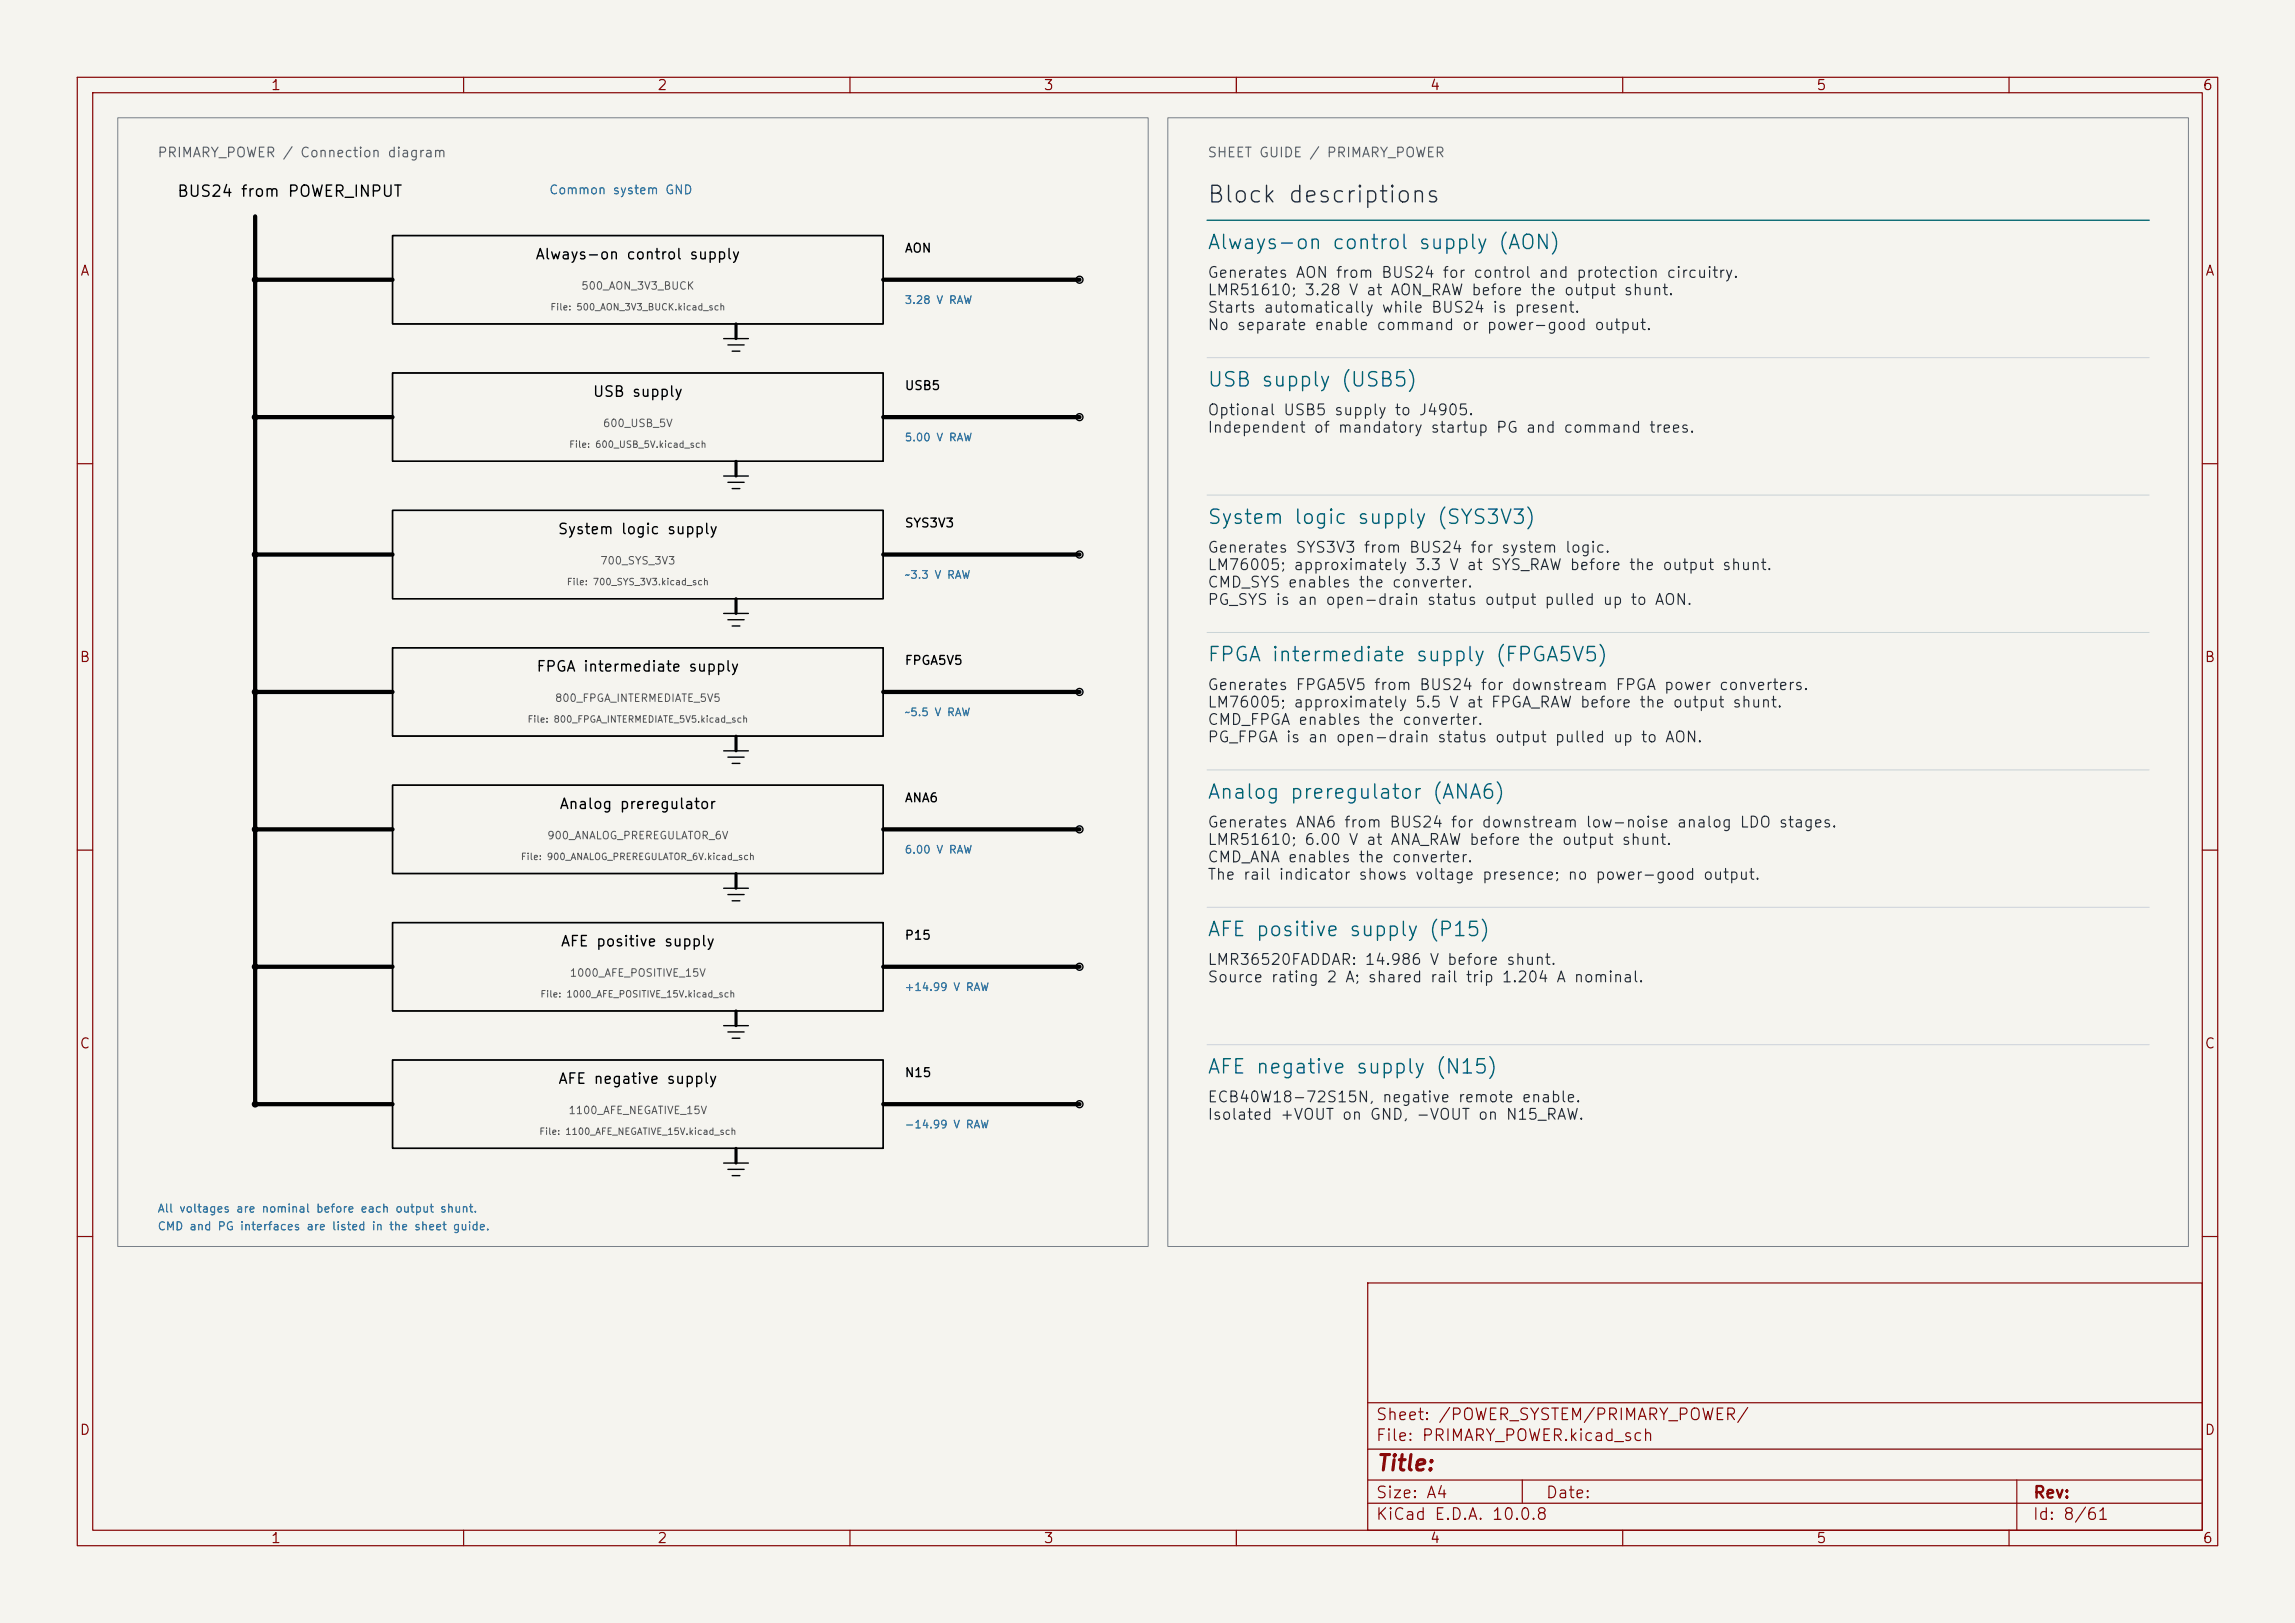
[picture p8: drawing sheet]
<svg xmlns="http://www.w3.org/2000/svg" width="297mm" height="210mm" viewBox="0 0 297 210" stroke-linecap="round" stroke-linejoin="round" font-family="sans-serif">
<defs><g id="words">
<text font-size="2.2" fill="#192f48" x="156.1" y="26.8">Block descriptions</text>
<text font-size="2" fill="#840000" x="178" y="190.8">Title:</text>
<g font-size="1.8" fill="#00646e">
<text x="156.1" y="32.7">Always-on control supply (AON)</text>
<text x="156.1" y="50.5">USB supply (USB5)</text>
<text x="156.1" y="68.3">System logic supply (SYS3V3)</text>
<text x="156.1" y="86.1">FPGA intermediate supply (FPGA5V5)</text>
<text x="156.1" y="103.8">Analog preregulator (ANA6)</text>
<text x="156.1" y="121.6">AFE positive supply (P15)</text>
<text x="156.1" y="139.4">AFE negative supply (N15)</text>
</g>
<g font-size="1.5" fill="#840000">
<text x="178" y="184.1">Sheet: /POWER_SYSTEM/PRIMARY_POWER/</text>
<text x="178" y="186.8">File: PRIMARY_POWER.kicad_sch</text>
<text x="178" y="197">KiCad E.D.A. 10.0.8</text>
<text x="178" y="194.2">Size: A4</text>
<text x="200" y="194.2">Date:</text>
<text x="263" y="197">Id: 8/61</text>
<text x="263" y="194.2">Rev:</text>
</g>
<text font-size="1.4" x="22.8" y="25.8">BUS24 from POWER_INPUT</text>
<g font-size="1.4" fill="#212b37">
<text x="156.2" y="36.3">Generates AON from BUS24 for control and protection circuitry.</text>
<text x="156.2" y="38.6">LMR51610; 3.28 V at AON_RAW before the output shunt.</text>
<text x="156.2" y="40.8">Starts automatically while BUS24 is present.</text>
<text x="156.2" y="43.1">No separate enable command or power-good output.</text>
<text x="156.2" y="54.1">Optional USB5 supply to J4905.</text>
<text x="156.2" y="56.3">Independent of mandatory startup PG and command trees.</text>
<text x="156.2" y="71.9">Generates SYS3V3 from BUS24 for system logic.</text>
<text x="156.2" y="74.1">LM76005; approximately 3.3 V at SYS_RAW before the output shunt.</text>
<text x="156.2" y="76.4">CMD_SYS enables the converter.</text>
<text x="156.2" y="78.6">PG_SYS is an open-drain status output pulled up to AON.</text>
<text x="156.2" y="89.7">Generates FPGA5V5 from BUS24 for downstream FPGA power converters.</text>
<text x="156.2" y="91.9">LM76005; approximately 5.5 V at FPGA_RAW before the output shunt.</text>
<text x="156.2" y="94.2">CMD_FPGA enables the converter.</text>
<text x="156.2" y="96.4">PG_FPGA is an open-drain status output pulled up to AON.</text>
<text x="156.2" y="107.4">Generates ANA6 from BUS24 for downstream low-noise analog LDO stages.</text>
<text x="156.2" y="109.7">LMR51610; 6.00 V at ANA_RAW before the output shunt.</text>
<text x="156.2" y="111.9">CMD_ANA enables the converter.</text>
<text x="156.2" y="114.2">The rail indicator shows voltage presence; no power-good output.</text>
<text x="156.2" y="125.2">LMR36520FADDAR: 14.986 V before shunt.</text>
<text x="156.2" y="127.5">Source rating 2 A; shared rail trip 1.204 A nominal.</text>
<text x="156.2" y="143">ECB40W18-72S15N, negative remote enable.</text>
<text x="156.2" y="145.2">Isolated +VOUT on GND, -VOUT on N15_RAW.</text>
</g>
<g font-size="1.3" fill="#840000">
<text x="35" y="12">1</text>
<text x="85" y="12">2</text>
<text x="135" y="12">3</text>
<text x="185" y="12">4</text>
<text x="235" y="12">5</text>
<text x="285" y="12">6</text>
<text x="10.3" y="36">A</text>
<text x="285.3" y="36">A</text>
<text x="10.2" y="86">B</text>
<text x="285.2" y="86">B</text>
<text x="10.2" y="136">C</text>
<text x="285.2" y="136">C</text>
<text x="10.2" y="186">D</text>
<text x="285.2" y="186">D</text>
<text x="35" y="200">1</text>
<text x="85" y="200">2</text>
<text x="135" y="200">3</text>
<text x="185" y="200">4</text>
<text x="235" y="200">5</text>
<text x="285" y="200">6</text>
</g>
<g font-size="1.3" fill="#56606c">
<text x="20.3" y="20.7">PRIMARY_POWER / Connection diagram</text>
<text x="156.2" y="20.7">SHEET GUIDE / PRIMARY_POWER</text>
</g>
<g font-size="1.3">
<text x="69.2" y="33.9">Always-on control supply</text>
<text x="76.6" y="51.7">USB supply</text>
<text x="72.1" y="69.5">System logic supply</text>
<text x="69.3" y="87.2">FPGA intermediate supply</text>
<text x="72.3" y="105">Analog preregulator</text>
<text x="72.5" y="122.8">AFE positive supply</text>
<text x="72.2" y="140.6">AFE negative supply</text>
</g>
<text font-size="1.2" fill="#0046be" x="71" y="25.4">Common system GND</text>
<g font-size="1.2">
<text x="117" y="33">AON</text>
<text x="117" y="50.8">USB5</text>
<text x="117" y="68.5">SYS3V3</text>
<text x="117" y="86.3">FPGA5V5</text>
<text x="117" y="104.1">ANA6</text>
<text x="117" y="121.9">P15</text>
<text x="117" y="139.7">N15</text>
</g>
<g font-size="1.1" fill="#0046be">
<text x="20.3" y="159.5">CMD and PG interfaces are listed in the sheet guide.</text>
<text x="20.3" y="157.2">All voltages are nominal before each output shunt.</text>
</g>
<g font-size="1" fill="#555">
<text x="75.1" y="37.7">500_AON_3V3_BUCK</text>
<text x="77.9" y="55.5">600_USB_5V</text>
<text x="77.6" y="73.3">700_SYS_3V3</text>
<text x="71.7" y="91.1">800_FPGA_INTERMEDIATE_5V5</text>
<text x="70.7" y="108.8">900_ANALOG_PREREGULATOR_6V</text>
<text x="73.7" y="126.6">1000_AFE_POSITIVE_15V</text>
<text x="73.5" y="144.4">1100_AFE_NEGATIVE_15V</text>
</g>
<g font-size="1" fill="#0046be">
<text x="117" y="39.6">3.28 V RAW</text>
<text x="117" y="57.4">5.00 V RAW</text>
<text x="117" y="75.1">~3.3 V RAW</text>
<text x="117" y="92.9">~5.5 V RAW</text>
<text x="117" y="110.7">6.00 V RAW</text>
<text x="117" y="128.5">+14.99 V RAW</text>
<text x="117" y="146.3">-14.99 V RAW</text>
</g>
<g font-size=".9" fill="#555">
<text x="71.2" y="40.4">File: 500_AON_3V3_BUCK.kicad_sch</text>
<text x="73.6" y="58.2">File: 600_USB_5V.kicad_sch</text>
<text x="73.3" y="75.9">File: 700_SYS_3V3.kicad_sch</text>
<text x="68.2" y="93.7">File: 800_FPGA_INTERMEDIATE_5V5.kicad_sch</text>
<text x="67.3" y="111.5">File: 900_ANALOG_PREREGULATOR_6V.kicad_sch</text>
<text x="69.9" y="129.3">File: 1000_AFE_POSITIVE_15V.kicad_sch</text>
<text x="69.7" y="147.1">File: 1100_AFE_NEGATIVE_15V.kicad_sch</text>
</g>
</g></defs>
<path d="M0 0h297v210h-297z" fill="#f5f4ef" stroke="#f5f4ef" stroke-width=".13"/>
<g fill="none" stroke="#840000" stroke-width=".15">
<path d="M10 10h277v190h-277zM12 12h273v186h-273zM60 10v2M110 10v2M160 10v2M210 10v2M260 10v2M10 60h2M285 60h2M10 110h2M285 110h2M10 160h2"/>
<path d="M177 166h108v32h-108zM285 160h2M60 198v2M110 198v2M160 198v2M177 194.5h108M177 191.5h108M177 187.5h108M177 181.5h108M197 191.5v3M210 198v2M260 198v2"/>
<path d="M261 191.5v6.5"/>
</g>
<g fill="none" stroke="#000" stroke-width=".18">
<path d="M50.8 30.5h63.5v11.4h-63.5zM50.8 48.3h63.5v11.4h-63.5zM93.6 43.8h3.2M94.2 44.6h2.1M94.7 45.4h1.1M50.8 66h63.5v11.5h-63.5zM93.6 79.4h3.2M93.6 61.6h3.2M94.2 62.4h2.1M94.7 63.2h1.1M50.8 83.8h63.5v11.5h-63.5zM93.6 97.2h3.2"/>
<path d="M94.2 98h2.1M94.2 80.2h2.1M94.7 98.8h1.1M94.7 81h1.1M50.8 119.4h63.5v11.4h-63.5zM50.8 101.6h63.5v11.4h-63.5zM93.6 114.9h3.2M94.2 115.8h2.1M94.7 116.6h1.1M50.8 137.2h63.5v11.4h-63.5zM93.6 132.7h3.2M94.2 133.5h2.1"/>
<path d="M94.7 134.3h1.1M93.6 150.5h3.2M94.2 151.3h2.1M94.7 152.1h1.1"/>
<circle cx="33" cy="36.2" r=".35"/>
<circle cx="139.7" cy="36.2" r=".45"/>
<circle cx="33" cy="54" r=".35"/>
<circle cx="139.7" cy="54" r=".45"/>
<circle cx="33" cy="71.8" r=".35"/>
<circle cx="139.7" cy="71.8" r=".45"/>
<circle cx="33" cy="89.5" r=".35"/>
<circle cx="139.7" cy="89.5" r=".45"/>
<circle cx="33" cy="107.3" r=".35"/>
<circle cx="139.7" cy="107.3" r=".45"/>
<circle cx="33" cy="125.1" r=".35"/>
<circle cx="139.7" cy="125.1" r=".45"/>
<circle cx="33" cy="142.9" r=".35"/>
<circle cx="139.7" cy="142.9" r=".45"/>
</g>
<g fill="#000">
<circle cx="33" cy="36.2" r=".35"/>
<circle cx="33" cy="54" r=".35"/>
<circle cx="33" cy="71.8" r=".35"/>
<circle cx="33" cy="89.5" r=".35"/>
<circle cx="33" cy="107.3" r=".35"/>
<circle cx="33" cy="125.1" r=".35"/>
<circle cx="33" cy="142.9" r=".35"/>
</g>
<g fill="none" stroke="#000" stroke-width=".55">
<path d="M33 28v114.9h17.8M33 36.2h17.8M114.3 36.2h25.4M33 54h17.8M114.3 54h25.4M33 71.8h17.8M114.3 71.8h25.4M33 89.5h17.8M114.3 89.5h25.4M33 107.3h17.8M114.3 107.3h25.4M33 125.1h17.8"/>
<path d="M114.3 125.1h25.4M114.3 142.9h25.4"/>
</g>
<path d="M95.2 41.9v1.9M95.2 59.7v1.9M95.2 77.5v1.9M95.2 95.3v1.9M95.2 113v1.9M95.2 130.8v1.9M95.2 148.6v1.9" fill="none" stroke="#000" stroke-width=".4"/>
<path d="M156.2 46.3h121.9M156.2 64.1h121.9M156.2 81.8h121.9M156.2 99.6h121.9M156.2 117.4h121.9M156.2 135.2h121.9" fill="none" stroke="#ccd2d9" stroke-width=".13"/>
<path d="M156.2 28.5h121.9" fill="none" stroke="#00646e" stroke-width=".18"/>
<path d="M15.2 15.2h133.4v146.1h-133.4zM151.1 15.2h132.1v146.1h-132.1z" fill="none" stroke="#78808a" stroke-width=".13"/>
<use href="#words"/>
</svg>
